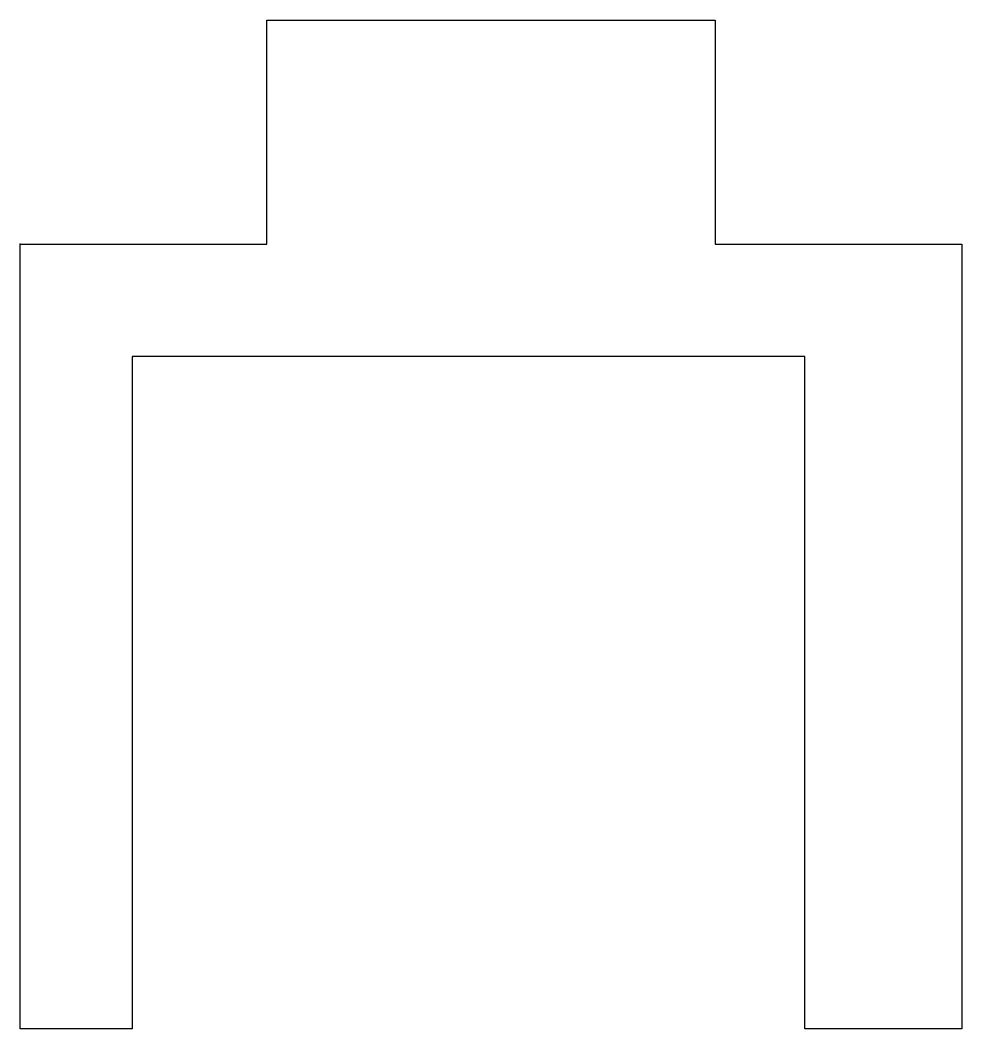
# Model space of a CAD drawing. Header units: millimetres. Extents: x 0 to 42, y -35 to 10.
import ezdxf

# ---------------------------------------------------------------- set-up
doc = ezdxf.new("R2010")
doc.units = ezdxf.units.MM
doc.layers.get('0').update_dxf_attribs({"linetype": 'CONTINUOUS'})

msp = doc.modelspace()

# ---------------------------------------------------------------- linework, layer by layer
msp.add_lwpolyline([(42, 0), (42, -35), (35, -35), (35, -5), (5, -5), (5, -35), (0, -35), (0, 0), (11, 0), (11, 10), (31, 10), (31, 0)], close=True)
msp.add_point((0, 0))

doc.saveas('drawing.dxf')
